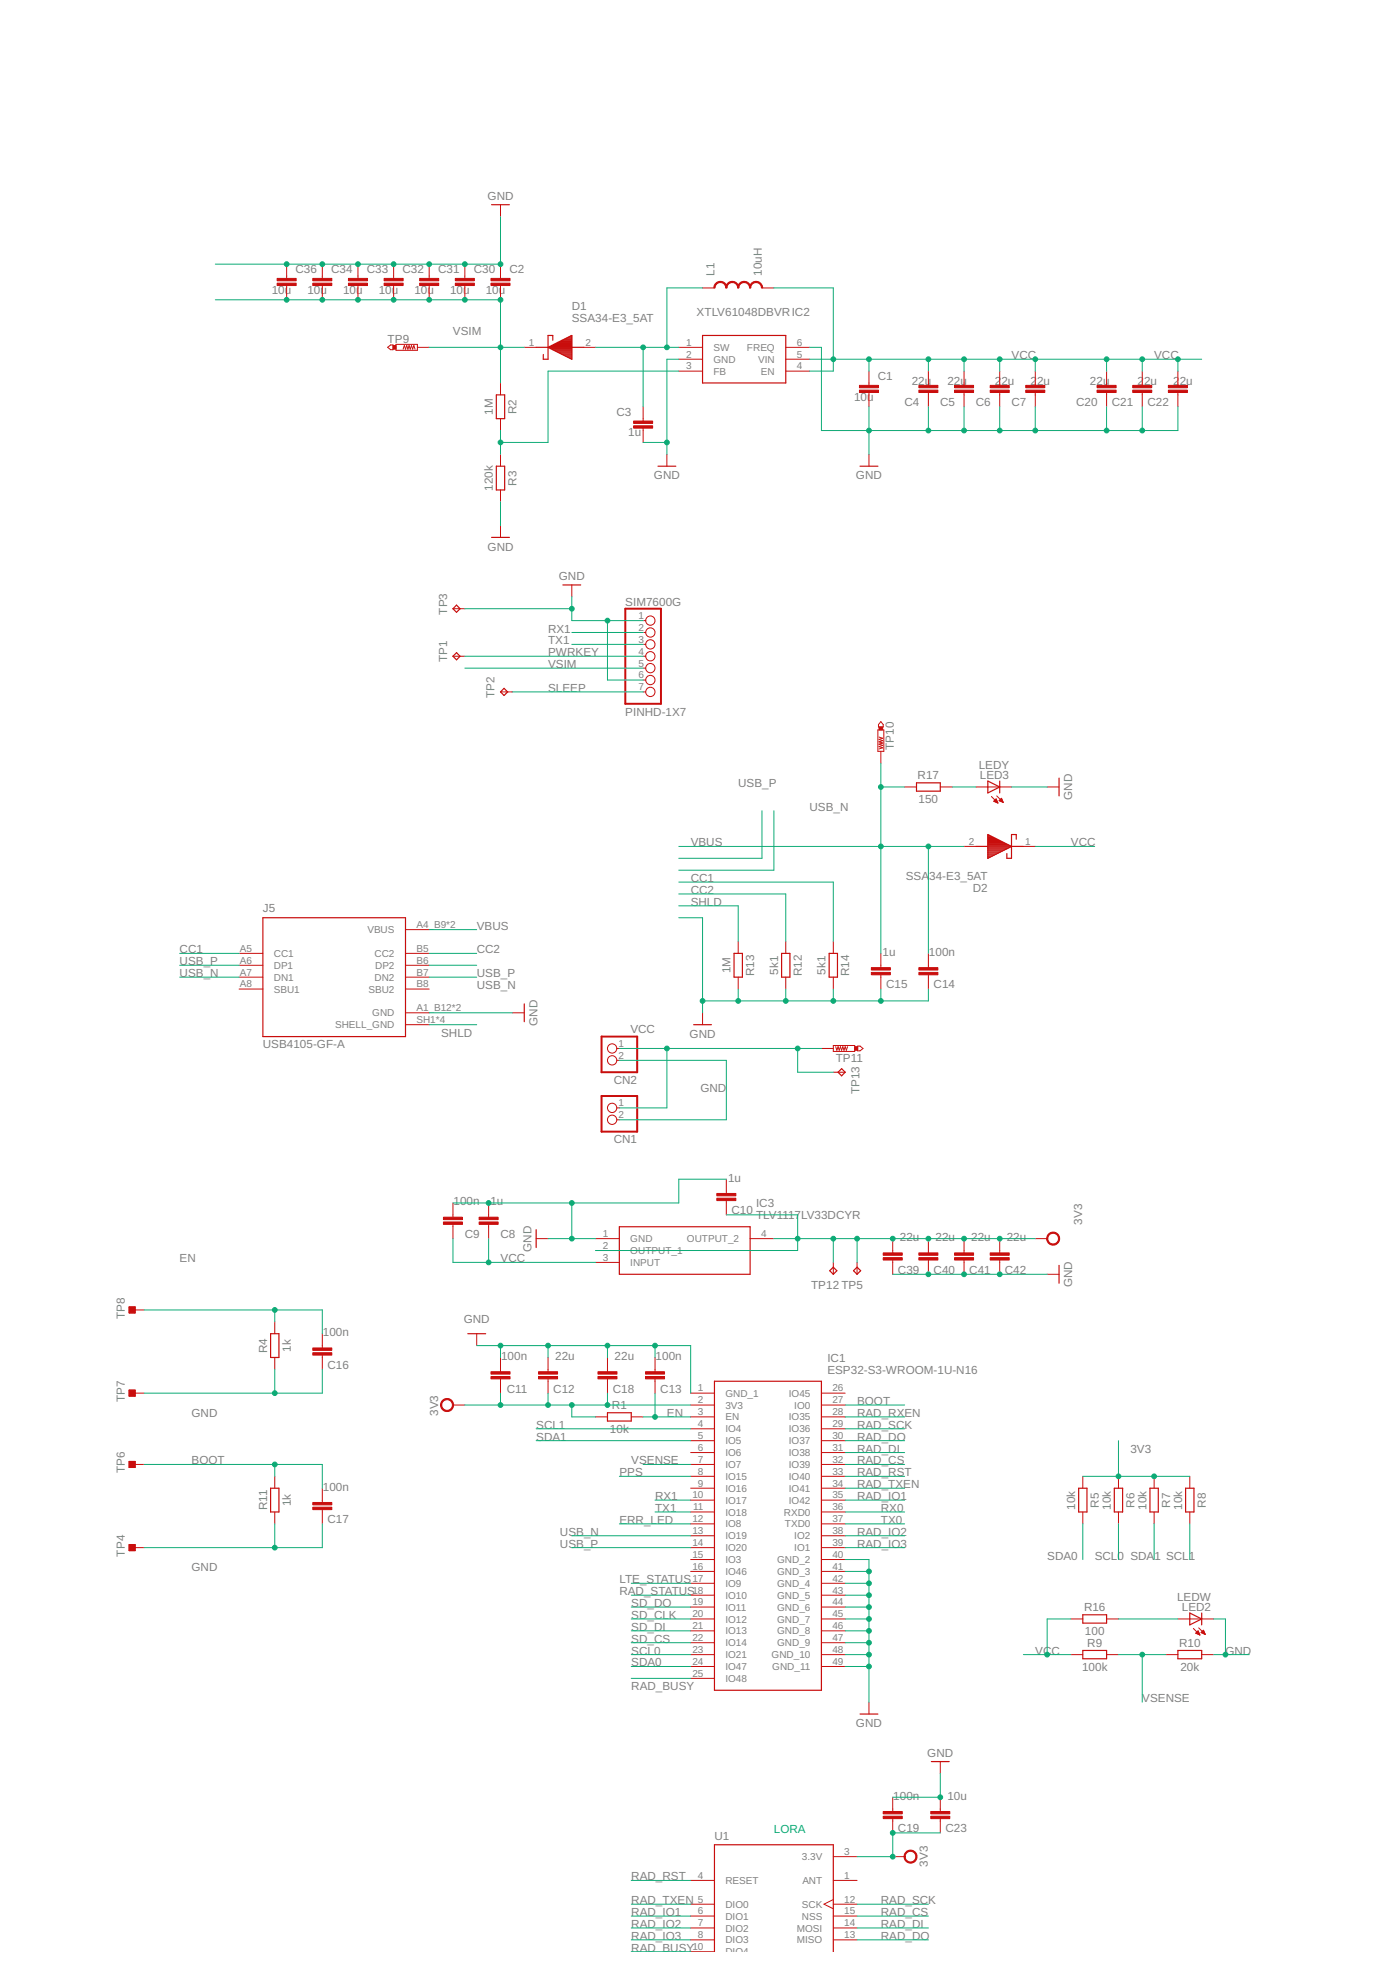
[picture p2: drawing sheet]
<svg xmlns="http://www.w3.org/2000/svg" width="297mm" height="420mm" viewBox="0 0 297 420" stroke-linecap="round" stroke-linejoin="round" font-family="sans-serif">
<defs><g id="words">
<g font-size="2.5" fill="#808080">
<text x="104.2" y="42.7">GND</text>
<text x="63.2" y="58.3">C36</text>
<text x="70.8" y="58.3">C34</text>
<text x="78.4" y="58.3">C33</text>
<text x="86" y="58.3">C32</text>
<text x="93.6" y="58.3">C31</text>
<text x="101.2" y="58.3">C30</text>
<text x="108.9" y="58.3">C2</text>
<text x="152.7" y="59" transform="rotate(-90 152.7 59)">L1</text>
<text x="162.8" y="59" transform="rotate(-90 162.8 59)">10uH</text>
<text x="58.1" y="62.8">10u</text>
<text x="65.7" y="62.8">10u</text>
<text x="73.3" y="62.8">10u</text>
<text x="80.9" y="62.8">10u</text>
<text x="88.6" y="62.8">10u</text>
<text x="96.2" y="62.8">10u</text>
<text x="103.8" y="62.8">10u</text>
<text x="96.8" y="71.7">VSIM</text>
<text x="122.2" y="68.8">SSA34-E3_5AT</text>
<text x="122.2" y="66.2">D1</text>
<text x="148.9" y="67.5">XTLV61048DBVRIC2</text>
<text x="82.8" y="73.2">TP9</text>
<text x="216.2" y="76.8">VCC</text>
<text x="246.6" y="76.8">VCC</text>
<text x="187.6" y="81.2">C1</text>
<text x="194.8" y="82.4">22u</text>
<text x="202.5" y="82.4">22u</text>
<text x="212.6" y="82.4">22u</text>
<text x="220.2" y="82.4">22u</text>
<text x="232.9" y="82.4">22u</text>
<text x="243.1" y="82.4">22u</text>
<text x="250.7" y="82.4">22u</text>
<text x="105.3" y="88.7" transform="rotate(-90 105.3 88.7)">1M</text>
<text x="110.4" y="88.5" transform="rotate(-90 110.4 88.5)">R2</text>
<text x="131.7" y="88.8">C3</text>
<text x="182.5" y="85.7">10u</text>
<text x="193.3" y="86.8">C4</text>
<text x="200.9" y="86.8">C5</text>
<text x="208.5" y="86.8">C6</text>
<text x="216.1" y="86.8">C7</text>
<text x="230" y="86.8">C20</text>
<text x="237.6" y="86.8">C21</text>
<text x="245.2" y="86.8">C22</text>
<text x="134.3" y="93.3">1u</text>
<text x="105.3" y="104.9" transform="rotate(-90 105.3 104.9)">120k</text>
<text x="110.4" y="103.8" transform="rotate(-90 110.4 103.8)">R3</text>
<text x="139.7" y="102.4">GND</text>
<text x="182.9" y="102.4">GND</text>
<text x="104.2" y="117.7">GND</text>
<text x="119.4" y="124">GND</text>
<text x="95.5" y="131.4" transform="rotate(-90 95.5 131.4)">TP3</text>
<text x="133.6" y="129.5">SIM7600G</text>
<text x="117.1" y="137.7">TX1</text>
<text x="117.1" y="135.2">RX1</text>
<text x="95.5" y="141.5" transform="rotate(-90 95.5 141.5)">TP1</text>
<text x="117.1" y="140.3">PWRKEY</text>
<text x="117.1" y="142.8">VSIM</text>
<text x="105.7" y="149.1" transform="rotate(-90 105.7 149.1)">TP2</text>
<text x="117.1" y="147.9">SLEEP</text>
<text x="133.6" y="153">PINHD-1X7</text>
<text x="191" y="160.2" transform="rotate(-90 191 160.2)">TP10</text>
<text x="196.1" y="166.5">R17</text>
<text x="209.2" y="164.3">LEDY</text>
<text x="209.4" y="166.4">LED3</text>
<text x="157.8" y="168.2">USB_P</text>
<text x="173" y="173.3">USB_N</text>
<text x="196.3" y="171.6">150</text>
<text x="229.1" y="171" transform="rotate(-90 229.1 171)">GND</text>
<text x="147.6" y="180.9">VBUS</text>
<text x="228.9" y="180.9">VCC</text>
<text x="147.6" y="191.1">CC2</text>
<text x="147.6" y="188.5">CC1</text>
<text x="193.6" y="188.1">SSA</text>
<text x="198.6" y="188.1">34-E3_5AT</text>
<text x="207.9" y="190.7">D2</text>
<text x="56.2" y="194.9">J5</text>
<text x="147.6" y="193.6">SHLD</text>
<text x="38.4" y="203.8">CC1</text>
<text x="101.9" y="203.8">CC2</text>
<text x="101.9" y="198.7">VBUS</text>
<text x="38.4" y="208.8">USB_N</text>
<text x="38.4" y="206.3">USB_P</text>
<text x="101.9" y="208.8">USB_P</text>
<text x="156.1" y="208" transform="rotate(-90 156.1 208)">1M</text>
<text x="161.2" y="208.6" transform="rotate(-90 161.2 208.6)">R13</text>
<text x="166.3" y="208.3" transform="rotate(-90 166.3 208.3)">5k1</text>
<text x="171.3" y="208.6" transform="rotate(-90 171.3 208.6)">R12</text>
<text x="176.4" y="208.3" transform="rotate(-90 176.4 208.3)">5k1</text>
<text x="181.5" y="208.6" transform="rotate(-90 181.5 208.6)">R14</text>
<text x="188.6" y="204.3">1u</text>
<text x="198.5" y="204.3">100n</text>
<text x="101.9" y="211.4">USB_N</text>
<text x="189.4" y="211.2">C15</text>
<text x="199.5" y="211.2">C14</text>
<text x="94.3" y="221.5">SHLD</text>
<text x="114.8" y="219.2" transform="rotate(-90 114.8 219.2)">GND</text>
<text x="134.7" y="220.8">VCC</text>
<text x="147.4" y="221.8">GND</text>
<text x="56.2" y="224.1">USB4105-GF-A</text>
<text x="178.6" y="226.9">TP11</text>
<text x="131.2" y="231.6">CN2</text>
<text x="149.7" y="233.5">GND</text>
<text x="183.7" y="233.9" transform="rotate(-90 183.7 233.9)">TP13</text>
<text x="131.2" y="244.3">CN1</text>
<text x="96.9" y="257.6">100n</text>
<text x="104.8" y="257.6">1u</text>
<text x="155.6" y="252.5">1u</text>
<text x="161.6" y="258">IC3</text>
<text x="156.3" y="259.5">C10</text>
<text x="161.6" y="260.5">TLV1117</text>
<text x="171.2" y="260.5">LV33DCYR</text>
<text x="231.3" y="261.7" transform="rotate(-90 231.3 261.7)">3V3</text>
<text x="38.4" y="269.8">EN</text>
<text x="99.3" y="264.6">C9</text>
<text x="106.9" y="264.6">C8</text>
<text x="107" y="269.8">VCC</text>
<text x="113.6" y="267.5" transform="rotate(-90 113.6 267.5)">GND</text>
<text x="192.3" y="265.2">22u</text>
<text x="199.9" y="265.2">22u</text>
<text x="207.5" y="265.2">22u</text>
<text x="215.1" y="265.2">22u</text>
<text x="173.3" y="275.4">TP12 TP5</text>
<text x="191.9" y="272.2">C39</text>
<text x="199.5" y="272.2">C40</text>
<text x="207.1" y="272.2">C41</text>
<text x="214.7" y="272.2">C42</text>
<text x="229.1" y="275.1" transform="rotate(-90 229.1 275.1)">GND</text>
<text x="26.6" y="281.9" transform="rotate(-90 26.6 281.9)">TP8</text>
<text x="69" y="285.5">100n</text>
<text x="99.1" y="282.7">GND</text>
<text x="57.1" y="289.2" transform="rotate(-90 57.1 289.2)">R4</text>
<text x="62.1" y="288.9" transform="rotate(-90 62.1 288.9)">1k</text>
<text x="70" y="292.5">C16</text>
<text x="107.1" y="290.6">100n</text>
<text x="118.6" y="290.6">22u</text>
<text x="131.3" y="290.6">22u</text>
<text x="140.1" y="290.6">100n</text>
<text x="176.8" y="293.5">ESP32-S3-WROOM-1U-N16</text>
<text x="176.8" y="291">IC1</text>
<text x="26.6" y="299.6" transform="rotate(-90 26.6 299.6)">TP7</text>
<text x="108.3" y="297.6">C11</text>
<text x="118.2" y="297.6">C12</text>
<text x="130.9" y="297.6">C18</text>
<text x="141.1" y="297.6">C13</text>
<text x="40.9" y="302.8">GND</text>
<text x="93.6" y="302.6" transform="rotate(-90 93.6 302.6)">3V3</text>
<text x="114.6" y="305.3">SCL1</text>
<text x="130.8" y="301.2">R1</text>
<text x="142.5" y="302.8">EN</text>
<text x="183.2" y="302.8">RAD_RXEN</text>
<text x="183.2" y="305.3">RAD_SCK</text>
<text x="183.2" y="300.3">BOOT</text>
<text x="114.6" y="307.9">SDA1</text>
<text x="130.3" y="306.2">10k</text>
<text x="183.2" y="307.9">RAD_DO</text>
<text x="183.2" y="310.4">RAD_DI</text>
<text x="241.6" y="310.4">3V3</text>
<text x="26.6" y="314.9" transform="rotate(-90 26.6 314.9)">TP6</text>
<text x="40.9" y="313">BOOT</text>
<text x="132.4" y="315.5">PPS</text>
<text x="134.9" y="313">VSENSE</text>
<text x="183.2" y="313">RAD_CS</text>
<text x="183.2" y="315.5">RAD_RST</text>
<text x="57.1" y="322.8" transform="rotate(-90 57.1 322.8)">R11</text>
<text x="62.1" y="321.9" transform="rotate(-90 62.1 321.9)">1k</text>
<text x="69" y="318.6">100n</text>
<text x="140" y="323.1">TX1</text>
<text x="140" y="320.6">RX1</text>
<text x="183.2" y="318">RAD_TXEN</text>
<text x="183.2" y="320.6">RAD_IO1</text>
<text x="188.2" y="323.1">RX0</text>
<text x="229.8" y="322.6" transform="rotate(-90 229.8 322.6)">10k</text>
<text x="234.8" y="322.2" transform="rotate(-90 234.8 322.2)">R5</text>
<text x="237.4" y="322.6" transform="rotate(-90 237.4 322.6)">10k</text>
<text x="242.4" y="322.2" transform="rotate(-90 242.4 322.2)">R6</text>
<text x="245" y="322.6" transform="rotate(-90 245 322.6)">10k</text>
<text x="250.1" y="322.2" transform="rotate(-90 250.1 322.2)">R7</text>
<text x="252.6" y="322.6" transform="rotate(-90 252.6 322.6)">10k</text>
<text x="257.7" y="322.2" transform="rotate(-90 257.7 322.2)">R8</text>
<text x="70" y="325.5">C17</text>
<text x="119.7" y="328.2">USB_N</text>
<text x="132.4" y="325.7">ERR_LED</text>
<text x="183.2" y="328.2">RAD_IO2</text>
<text x="188.2" y="325.7">TX0</text>
<text x="26.6" y="332.7" transform="rotate(-90 26.6 332.7)">TP4</text>
<text x="40.9" y="335.8">GND</text>
<text x="119.7" y="330.7">USB_P</text>
<text x="183.2" y="330.7">RAD_IO3</text>
<text x="223.8" y="333.3">SDA0</text>
<text x="233.9" y="333.3">SCL0 SDA</text>
<text x="246.7" y="333.3">1 SCL1</text>
<text x="132.4" y="340.9">RAD_STATUS</text>
<text x="132.4" y="338.4">LTE_STATUS</text>
<text x="134.9" y="346">SD_CLK</text>
<text x="134.9" y="343.4">SD_DO</text>
<text x="231.7" y="344.3">R16</text>
<text x="251.5" y="342.1">LEDW</text>
<text x="252.6" y="344.2">LED2</text>
<text x="134.9" y="353.6">SCL0</text>
<text x="134.9" y="351.1">SD_CS</text>
<text x="134.9" y="348.5">SD_DI</text>
<text x="221.2" y="353.6">VCC</text>
<text x="231.8" y="349.4">100</text>
<text x="232.4" y="352">R9</text>
<text x="252" y="352">R10</text>
<text x="261.9" y="353.6">GND</text>
<text x="134.9" y="356.1">SDA0</text>
<text x="231.2" y="357">100k</text>
<text x="252.2" y="357">20k</text>
<text x="134.9" y="361.2">RAD_BUSY</text>
<text x="244.1" y="363.8">VSENSE</text>
<text x="182.9" y="369.1">GND</text>
<text x="198.2" y="375.4">GND</text>
<text x="190.9" y="384.6">100n</text>
<text x="202.5" y="384.6">10u</text>
<text x="152.7" y="393.2">U1</text>
<text x="191.9" y="391.6">C19</text>
<text x="202" y="391.6">C23</text>
<text x="134.9" y="401.9">RAD_RST</text>
<text x="198.3" y="398.9" transform="rotate(-90 198.3 398.9)">3V3</text>
<text x="134.9" y="406.9">RAD_TXEN</text>
<text x="188.2" y="406.9">RAD_SCK</text>
<text x="134.9" y="409.5">RAD_IO1</text>
<text x="134.9" y="412">RAD_IO2</text>
<text x="188.2" y="409.5">RAD_CS</text>
<text x="188.2" y="412">RAD_DI</text>
<text x="134.9" y="414.6">RAD_IO3</text>
<text x="134.9" y="417.1">RAD_BUSY</text>
<text x="188.2" y="414.6">RAD_DO</text>
</g>
<text font-size="2.5" fill="#0dab76" x="165.4" y="391.7">LORA</text>
<g font-size="2.1" fill="#808080">
<text x="113" y="73.9">1</text>
<text x="125.1" y="73.9">2</text>
<text x="146.6" y="73.9">1</text>
<text x="146.6" y="76.4">2</text>
<text x="152.5" y="75">SW</text>
<text x="152.5" y="77.5">GND</text>
<text x="159.6" y="75">FREQ</text>
<text x="162" y="77.5">VIN</text>
<text x="170.2" y="73.9">6</text>
<text x="170.2" y="76.4">5</text>
<text x="146.6" y="78.9">3</text>
<text x="152.5" y="80.1">FB</text>
<text x="162.6" y="80.1">EN</text>
<text x="170.2" y="78.9">4</text>
<text x="136.5" y="132.3">1</text>
<text x="136.5" y="134.8">2</text>
<text x="136.5" y="137.4">3</text>
<text x="136.5" y="139.9">4</text>
<text x="136.5" y="142.4">5</text>
<text x="136.5" y="145">6</text>
<text x="136.5" y="147.5">7</text>
<text x="207" y="180.5">2</text>
<text x="219.1" y="180.5">1</text>
<text x="51.2" y="203.4">A5</text>
<text x="78.5" y="199.4">VBUS</text>
<text x="89" y="198.3">A4_B9*2</text>
<text x="89" y="203.4">B5</text>
<text x="51.2" y="205.9">A6</text>
<text x="51.2" y="208.5">A7</text>
<text x="58.5" y="204.5">CC1</text>
<text x="58.5" y="207.1">DP1</text>
<text x="58.5" y="209.6">DN1</text>
<text x="80" y="204.5">CC2</text>
<text x="80" y="209.6">DN2</text>
<text x="80.2" y="207.1">DP2</text>
<text x="89" y="205.9">B6</text>
<text x="89" y="208.5">B7</text>
<text x="51.2" y="211">A8</text>
<text x="58.5" y="212.1">SBU1</text>
<text x="78.7" y="212.1">SBU2</text>
<text x="89" y="211">B8</text>
<text x="71.6" y="219.8">SHELL_GND</text>
<text x="79.5" y="217.2">GND</text>
<text x="89" y="216.1">A1_B12*2</text>
<text x="89" y="218.6">SH1*4</text>
<text x="132.2" y="226.3">2</text>
<text x="132.2" y="223.7">1</text>
<text x="132.2" y="239">2</text>
<text x="132.2" y="236.4">1</text>
<text x="128.8" y="264.4">1</text>
<text x="128.8" y="266.9">2</text>
<text x="128.8" y="269.4">3</text>
<text x="134.7" y="265.5">GND</text>
<text x="134.7" y="268">OUTPUT_1</text>
<text x="146.8" y="265.5">OUTPUT_2</text>
<text x="162.6" y="264.4">4</text>
<text x="134.7" y="270.6">INPUT</text>
<text x="149.2" y="297.4">1</text>
<text x="149.2" y="299.9">2</text>
<text x="155" y="298.5">GND_1</text>
<text x="168.6" y="298.5">IO45</text>
<text x="177.9" y="297.4">26</text>
<text x="177.9" y="299.9">27</text>
<text x="149.2" y="302.5">3</text>
<text x="149.2" y="305">4</text>
<text x="155" y="301">3V3</text>
<text x="155" y="303.6">EN</text>
<text x="168.6" y="303.6">IO35</text>
<text x="169.7" y="301">IO0</text>
<text x="177.9" y="302.5">28</text>
<text x="177.9" y="305">29</text>
<text x="149.2" y="307.5">5</text>
<text x="149.2" y="310.1">6</text>
<text x="155" y="306.1">IO4</text>
<text x="155" y="308.7">IO5</text>
<text x="155" y="311.2">IO6</text>
<text x="168.6" y="306.1">IO36</text>
<text x="168.6" y="308.7">IO37</text>
<text x="168.6" y="311.2">IO38</text>
<text x="177.9" y="307.5">30</text>
<text x="177.9" y="310.1">31</text>
<text x="149.2" y="312.6">7</text>
<text x="149.2" y="315.2">8</text>
<text x="149.2" y="317.7">9</text>
<text x="155" y="313.7">IO7</text>
<text x="155" y="316.3">IO15</text>
<text x="168.6" y="313.7">IO39</text>
<text x="168.6" y="316.3">IO40</text>
<text x="177.9" y="312.6">32</text>
<text x="177.9" y="315.2">33</text>
<text x="177.9" y="317.7">34</text>
<text x="148" y="320.2">10</text>
<text x="148.1" y="322.8">11</text>
<text x="155" y="318.8">IO16</text>
<text x="155" y="321.4">IO17</text>
<text x="155" y="323.9">IO18</text>
<text x="167.5" y="323.9">RXD0</text>
<text x="168.6" y="318.8">IO41</text>
<text x="168.6" y="321.4">IO42</text>
<text x="177.9" y="320.2">35</text>
<text x="177.9" y="322.8">36</text>
<text x="148" y="325.3">12</text>
<text x="148" y="327.9">13</text>
<text x="155" y="326.4">IO8</text>
<text x="155" y="329">IO19</text>
<text x="167.7" y="326.4">TXD0</text>
<text x="169.7" y="329">IO2</text>
<text x="177.9" y="325.3">37</text>
<text x="177.9" y="327.9">38</text>
<text x="148" y="330.4">14</text>
<text x="148" y="332.9">15</text>
<text x="148" y="335.5">16</text>
<text x="155" y="331.5">IO20</text>
<text x="155" y="334.1">IO3</text>
<text x="166.1" y="334.1">GND_2</text>
<text x="169.7" y="331.5">IO1</text>
<text x="177.9" y="330.4">39</text>
<text x="177.9" y="332.9">40</text>
<text x="177.9" y="335.5">41</text>
<text x="148" y="338">17</text>
<text x="148" y="340.6">18</text>
<text x="155" y="336.6">IO46</text>
<text x="155" y="339.1">IO9</text>
<text x="155" y="341.7">IO10</text>
<text x="166.1" y="336.6">GND_3</text>
<text x="166.1" y="339.1">GND_4</text>
<text x="166.1" y="341.7">GND_5</text>
<text x="177.9" y="338">42</text>
<text x="177.9" y="340.6">43</text>
<text x="148" y="343.1">19</text>
<text x="148" y="345.6">20</text>
<text x="155" y="344.2">IO11</text>
<text x="155" y="346.7">IO12</text>
<text x="166.1" y="344.2">GND_6</text>
<text x="166.1" y="346.7">GND_7</text>
<text x="177.9" y="343.1">44</text>
<text x="177.9" y="345.6">45</text>
<text x="148" y="348.2">21</text>
<text x="148" y="350.7">22</text>
<text x="148" y="353.3">23</text>
<text x="155" y="349.3">IO13</text>
<text x="155" y="351.8">IO14</text>
<text x="166.1" y="349.3">GND_8</text>
<text x="166.1" y="351.8">GND_9</text>
<text x="177.9" y="348.2">46</text>
<text x="177.9" y="350.7">47</text>
<text x="177.9" y="353.3">48</text>
<text x="148" y="355.8">24</text>
<text x="148" y="358.3">25</text>
<text x="155" y="354.4">IO21</text>
<text x="155" y="356.9">IO47</text>
<text x="155" y="359.4">IO48</text>
<text x="164.9" y="354.4">GND_10</text>
<text x="165" y="356.9">GND_11</text>
<text x="177.9" y="355.8">49</text>
<text x="149.2" y="401.5">4</text>
<text x="171.4" y="397.5">3.3V</text>
<text x="180.4" y="401.5">1</text>
<text x="180.4" y="396.4">3</text>
<text x="149.2" y="406.6">5</text>
<text x="155" y="402.6">RESET</text>
<text x="155" y="407.7">DIO0</text>
<text x="171.4" y="407.7">SCK</text>
<text x="171.5" y="402.6">ANT</text>
<text x="180.4" y="406.6">12</text>
<text x="149.2" y="409.1">6</text>
<text x="149.2" y="411.7">7</text>
<text x="155" y="410.2">DIO1</text>
<text x="155" y="412.8">DIO2</text>
<text x="170.3" y="412.8">MOSI</text>
<text x="171.4" y="410.2">NSS</text>
<text x="180.4" y="411.7">14</text>
<text x="180.4" y="409.1">15</text>
<text x="148" y="416.7">10</text>
<text x="149.2" y="414.2">8</text>
<text x="155" y="415.3">DIO3</text>
<text x="155" y="417.9">DIO4</text>
<text x="170.3" y="415.3">MISO</text>
<text x="180.4" y="414.2">13</text>
</g>
</g></defs>
<g fill="none" stroke="#c90d0c" stroke-width=".25">
<path d="M105.1 43.8h3.8M114.6 74.2h2.5M117.1 74.2l5.1-2.5v5.1zM117.3 74.3h4.9M117.4 74.1h4.8M117.7 74.5h4.5M117.9 73.9h4.3M118.1 72.7v-1h-1v5.1h-1v-1M118.2 74.7h4M118.3 73.6h3.9M118.6 75h3.6M118.8 73.4h3.4"/>
<path d="M119 75.2h3.2M119.2 73.2h3M119.5 75.4h2.7M119.7 73h2.5M119.9 75.6h2.3M120.1 72.7h2.1M120.4 75.8h1.8M120.5 72.5h1.7M120.8 76.1h1.4M121 72.3h1.2M121.3 76.3h.9M121.4 72.1h.8"/>
<path d="M121.7 76.5h.5M121.9 71.8h.3M122.2 76.7h.1M122.2 74.2h2.5M150.1 71.7h17.8v10.2h-17.8zM106.1 84.4h1.7v5.1h-1.7zM106.1 99.6h1.7v5.1h-1.7zM140.6 99.6h3.8M183.8 99.6h3.8M105.1 114.9h3.8M97.6 139.5l.7 .8-.7 .7-.8-.7zM97.6 129.3l.7 .8-.7 .8-.8-.8z"/>
<path d="M120.3 125h3.8M107.7 147.1l.8 .8-.8 .7-.7-.7zM195.9 167.3h5v1.8h-5zM211.1 166.9l2.5 1.3-2.5 1.3zM211.1 179.9h3M211.1 179.6h2.5M211.1 179.4h2.1M211.1 179.2h1.6M211.1 179h1.2M211.1 178.7h.8M211.1 178.5h.3M213.6 166.9v2.6"/>
<path d="M217.2 179.4v-1h-1v5h-1v-1M226.3 166.3v3.8M56.2 196.1h30.5v25.4h-30.5zM208.6 180.9h2.5M211.1 183.4h.1M211.1 183.2h.5M211.1 183h.9M211.1 182.7h1.4M211.1 182.5h1.8M211.1 182.3h2.3M211.1 182.1h2.7M211.1 181.8h3.1"/>
<path d="M211.1 181.6h3.6M211.1 181.4h4M211.1 181.2h4.5M211.1 181h4.9M211.1 180.7h4.8M211.1 180.5h4.3M211.1 180.3h3.9M211.1 180.1h3.4M216.2 180.9h2.5M216.2 180.9l-5.1 2.5M216.2 180.9l-5.1-2.5v5M112 214.5v3.9"/>
<path d="M148.2 219h3.8M156.9 203.8h1.7v5h-1.7zM167 203.8h1.8v5h-1.8zM177.2 203.8h1.8v5h-1.8zM179.9 228.4l.7 .8-.7 .7-.8-.7zM27.6 279.3h1.3v1.3h-1.3zM114.6 262.8v3.8M132.4 262.2h27.9v10.1h-27.9zM177.3 271.6l.8-.8 .7 .8-.7 .7zM182.4 271.6l.8-.8 .7 .8-.7 .7zM226.3 270.4v3.8M27.6 297.1h1.3v1.3h-1.3z"/>
<path d="M57.8 285h1.8v5.1h-1.8zM100 285h3.8M152.7 295.2h22.8v66h-22.8zM27.6 312.3h1.3v1.3h-1.3zM57.8 318.1h1.8v5h-1.8zM129.8 301.9h5.1v1.8h-5.1zM230.5 318.1h1.8v5h-1.8zM238.1 318.1h1.8v5h-1.8zM245.7 318.1h1.8v5h-1.8zM253.4 318.1h1.7v5h-1.7zM27.6 330.1h1.3v1.3h-1.3zM231.4 352.7h5.1v1.8h-5.1z"/>
<path d="M231.4 345.1h5.1v1.8h-5.1zM251.7 352.7h5.1v1.8h-5.1zM254.3 344.7l2.5 1.3-2.5 1.3zM256.8 344.7v2.6M183.8 366.3h3.8M199 376.5h3.8M152.7 417v-22.7h25.4v22.7"/>
</g>
<g fill="none" stroke="#c90d0c" stroke-width=".21">
<path d="M61.3 56.5v3M68.9 56.5v3M76.5 56.5v3M84.1 56.5v3M91.7 56.5v3M99.3 56.5v3M107 43.8v2.5M107 56.5v3M61.3 61v3.1M68.9 61v3.1M76.5 61v3.1M82.8 74.2l.7-.5h.5v1h-.5z"/>
<path d="M84.1 61v3.1M84.6 73.6h4.6v1.3h-4.6zM86.1 74.6l.3-.7 .3 .7 .2-.7 .3 .7 .2-.7 .3 .7 .2-.7 .3 .7 .2-.7 .3 .7M89.2 74.2h2.5M91.7 61v3.1M99.3 61v3.1M107 61v3.1M112 74.2h2.6M124.7 74.2h2.6M145.1 74.2h5M145.1 76.8h5M145.1 79.3h5"/>
<path d="M150.1 61.5h2.6M162.8 61.5h2.6M167.9 74.2h5.1M167.9 76.8h5.1M167.9 79.3h5.1M185.7 79.3v3.1M198.4 79.3v3.1M206 79.3v3.1M213.6 79.3v3.1M221.2 79.3v3.1M236.5 79.3v3.1M244.1 79.3v3.1"/>
<path d="M251.7 79.3v3.1M107 81.9v2.5M107 89.5v2.5M107 97.1v2.5M137.4 86.9v3.1M137.4 91.5v3.1M142.5 97.1v2.5M185.7 83.9v3M185.7 97.1v2.5M198.4 83.9v3M206 83.9v3M213.6 83.9v3"/>
<path d="M221.2 83.9v3M236.5 83.9v3M244.1 83.9v3M251.7 83.9v3M107 104.7v2.6M107 112.3v2.6M96.8 130.1h2.5M122.2 125v2.6M137.4 132.6h.6M137.4 135.2h.6M137.4 137.7h.6M96.8 140.3h2.5"/>
<path d="M107 147.9h2.5M137.4 140.3h.6M137.4 142.8h.6M137.4 145.3h.6M137.4 147.9h.6M187.6 156h1.3v4.6h-1.3zM187.9 157.5l.7 .3-.7 .2 .7 .3-.7 .2 .7 .3-.7 .2 .7 .3-.7 .3 .7 .2-.7 .3M188.2 154.2l.5 .7v.5h-1v-.5zM188.2 160.6v2.5M193.3 168.2h2.6M200.9 168.2h2.6M208.6 168.2h7.6"/>
<path d="M211.9 170.2l1.4 1.4M212.4 171.2l.5-.5 .4 .9zM212.4 171.2h.6M212.5 171.3h.6M212.6 171h.4M212.7 170.9h.2M212.7 171.4h.4M212.8 170.8h.1M213 170.1l1.4 1.4M213 171.5h.2M213.5 171.1l.5-.5 .4 .9zM213.6 171h.6"/>
<path d="M213.6 171.2h.6M213.7 170.9h.4M213.8 170.8h.3M213.9 171.3h.4M213.9 170.7h.1M214.2 171.4h.2M223.8 168.2h2.5M86.7 198.7h5M206 180.9h2.6M218.7 180.9h2.5M51.1 203.8h5.1M51.1 206.3h5.1"/>
<path d="M51.1 208.8h5.1M51.1 211.4h5.1M86.7 203.8h5M86.7 206.3h5M86.7 208.8h5M86.7 211.4h5M86.7 216.5h5M86.7 219h5M109.5 216.5h2.5M150.1 216.5v2.5M157.8 201.2v2.6M157.8 208.8v2.6"/>
<path d="M167.9 201.2v2.6M167.9 208.8v2.6M178.1 201.2v2.6M178.1 208.8v2.6M188.2 203.8v3M188.2 208.3v3.1M198.4 203.8v3M198.4 208.3v3.1M131.8 239.3h.6M131.8 236.8h.6M131.8 226.6h.6M131.8 224.1h.6"/>
<path d="M175.5 224.1h2.6M178.1 223.4h4.5v1.3h-4.5zM178.1 229.2h2.5M178.6 223.7l.2 .8 .3-.8 .2 .8 .3-.8 .3 .8 .2-.8 .3 .8 .2-.8 .3 .8 .2-.8M183.3 223.6h.5l.6 .5-.6 .5h-.5zM96.8 257.1v3M104.4 257.1v3M155.2 252v3.1M155.2 256.6v3M28.9 280h1.9M96.8 261.7v3M104.4 261.7v3"/>
<path d="M114.6 264.7h2.5M127.3 264.7h5.1M127.3 267.3h5.1M127.3 269.8h5.1M160.3 264.7h5.1M178.1 269.8v2.5M183.2 269.8v2.5M190.8 264.7v3.1M190.8 269.3v3M198.4 264.7v3.1M198.4 269.3v3M206 264.7v3.1"/>
<path d="M206 269.3v3M213.6 264.7v3.1M213.6 269.3v3M221.2 264.7h2.6M223.8 272.3h2.5M28.9 297.7h1.9M58.7 282.5v2.5M58.7 290.1v2.6M68.9 285v3.1M68.9 289.6v3.1M101.9 285v2.6M107 290.1v3.1"/>
<path d="M107 294.7v3M117.1 290.1v3.1M117.1 294.7v3M129.8 290.1v3.1M129.8 294.7v3M140 290.1v3.1M140 294.7v3M147.6 297.7h5.1M175.5 297.7h5.1M28.9 313h1.9M58.7 315.5v2.6M68.9 318.1v3"/>
<path d="M96.8 300.3h2.5M127.3 302.8h2.5M134.9 302.8h2.5M147.6 300.3h5.1M147.6 302.8h5.1M147.6 305.4h5.1M147.6 307.9h5.1M147.6 310.4h5.1M147.6 313h5.1M147.6 315.5h5.1M147.6 318.1h5.1M175.5 300.3h5.1"/>
<path d="M175.5 302.8h5.1M175.5 305.4h5.1M175.5 307.9h5.1M175.5 310.4h5.1M175.5 313h5.1M175.5 315.5h5.1M175.5 318.1h5.1M231.4 315.5v2.6M239 315.5v2.6M246.6 315.5v2.6M254.3 315.5v2.6M28.9 330.8h1.9"/>
<path d="M58.7 323.1v2.6M68.9 322.6v3.1M147.6 320.6h5.1M147.6 323.1h5.1M147.6 325.7h5.1M147.6 328.2h5.1M147.6 330.8h5.1M147.6 333.3h5.1M147.6 335.8h5.1M147.6 338.4h5.1M175.5 320.6h5.1M175.5 323.1h5.1"/>
<path d="M175.5 325.7h5.1M175.5 328.2h5.1M175.5 330.8h5.1M175.5 333.3h5.1M175.5 335.8h5.1M175.5 338.4h5.1M231.4 323.1v2.6M239 323.1v2.6M246.6 323.1v2.6M254.3 323.1v2.6M147.6 340.9h5.1M147.6 343.5h5.1"/>
<path d="M147.6 346h5.1M147.6 348.5h5.1M147.6 351.1h5.1M147.6 353.6h5.1M147.6 356.2h5.1M147.6 358.7h5.1M175.5 340.9h5.1M175.5 343.5h5.1M175.5 346h5.1M175.5 348.5h5.1M175.5 351.1h5.1M175.5 353.6h5.1"/>
<path d="M175.5 356.2h5.1M228.9 346h2.5M228.9 353.6h2.5M236.5 346h2.5M236.5 353.6h2.5M249.2 353.6h2.5M251.7 346h7.6M255 348l1.4 1.4M255.6 349h.6M255.7 348.9h.5M255.7 349.1h.6M255.8 348.8h.3"/>
<path d="M255.9 348.6h.2M256 349.2h.3M256 348.5l.4 .9-.9-.4zM256.2 347.9l1.4 1.4M256.3 349.4h.1M256.7 348.9l.5-.5 .4 .9zM256.7 348.9h.7M256.8 353.6h2.5M256.8 348.8h.5M256.9 349h.5M256.9 348.6h.4M257.1 348.5h.1"/>
<path d="M257.2 349.1h.3M257.4 349.2h.1M185.7 363.8v2.5M200.9 376.5v2.5M178.1 396.8h5.1M190.8 396.8h2.5M190.8 384.1v3M190.8 388.7v3M200.9 384.1v3M200.9 388.7v3M147.6 401.9h5.1M147.6 407h5.1"/>
<path d="M147.6 414.6h5.1M147.6 412h5.1M147.6 409.5h5.1M178.1 401.9h5.1M178.1 407h5.1M178.1 406l-2 1 2 .9M178.1 414.6h5.1M178.1 412h5.1M178.1 409.5h5.1"/>
<circle cx="139" cy="137.7" r=".99"/>
<circle cx="139" cy="132.6" r=".99"/>
<circle cx="139" cy="135.2" r=".99"/>
<circle cx="139" cy="142.8" r=".99"/>
<circle cx="139" cy="147.9" r=".99"/>
<circle cx="139" cy="140.3" r=".99"/>
<circle cx="139" cy="145.3" r=".99"/>
<circle cx="130.8" cy="239.3" r=".99"/>
<circle cx="130.8" cy="226.6" r=".99"/>
<circle cx="130.8" cy="224.1" r=".99"/>
<circle cx="130.8" cy="236.8" r=".99"/>
</g>
<g fill="#c90d0c" stroke="#c90d0c" stroke-width=".21">
<path d="M193.6 395.8a1.39 1.39 0 0 1 2.2 .3 1.39 1.39 0 0 1-.9 2 1.39 1.39 0 0 1-1.7-1.3h.2a1.14 1.14 0 0 1 1.7-1 1.14 1.14 0 0 1 .2 2 1.14 1.14 0 0 1-1.8-.7l-.1-.3h-.2z" fill-rule="evenodd"/>
<path d="M94.5 299.3a1.4 1.4 0 0 1 2.2 .3 1.4 1.4 0 0 1-.8 2 1.4 1.4 0 0 1-1.8-1.3h.3a1.15 1.15 0 0 1 1.6-1.1 1.15 1.15 0 0 1 .3 1.9 1.15 1.15 0 0 1-1.9-.6v-.2h-.3z" fill-rule="evenodd"/>
<path d="M153 60.5l.5-.3 .4-.1v.3l-.7 .2-.3 .4-.1 .5h-.3l.1-.4z" fill-rule="evenodd"/>
<path d="M153.9 60.1a1.37 1.37 0 0 1 1.4 1.4h-.2l-.1-.5-.3-.4-.8-.2z" fill-rule="evenodd"/>
<path d="M155.5 60.5l.5-.3 .5-.1v.3l-.7 .2-.4 .4-.1 .5h-.2l.1-.4z" fill-rule="evenodd"/>
<path d="M156.5 60.1a1.37 1.37 0 0 1 1.4 1.4h-.3l-.1-.5-.3-.4-.7-.2z" fill-rule="evenodd"/>
<path d="M158 60.5l.6-.3 .4-.1v.3l-.7 .2-.3 .4-.1 .5h-.3l.1-.4z" fill-rule="evenodd"/>
<path d="M159 60.1a1.37 1.37 0 0 1 1.4 1.4h-.2l-.1-.5-.4-.4-.7-.2z" fill-rule="evenodd"/>
<path d="M160.6 60.5l.5-.3 .5-.1v.3l-.8 .2-.3 .4-.1 .5h-.2v-.4z" fill-rule="evenodd"/>
<path d="M161.6 60.1a1.37 1.37 0 0 1 1.4 1.4h-.3l-.1-.5-.3-.4-.7-.2z" fill-rule="evenodd"/>
<path d="M224 263.8a1.4 1.4 0 0 1 2.2 .2 1.4 1.4 0 0 1-.8 2.1 1.4 1.4 0 0 1-1.8-1.4h.3a1.15 1.15 0 0 1 1.6-1 1.15 1.15 0 0 1 .3 1.9 1.15 1.15 0 0 1-1.9-.6v-.3h-.3z" fill-rule="evenodd"/>
</g>
<g fill="#c90d0c" stroke="#c90d0c" stroke-width=".21">
<path d="M196.4 206.8h4v.5h-4z"/>
<path d="M196.4 207.8h4v.5h-4z"/>
<path d="M186.2 206.8h4.1v.5h-4.1z"/>
<path d="M186.2 207.8h4.1v.5h-4.1z"/>
<path d="M183.7 83.4h4v.5h-4z"/>
<path d="M183.7 82.4h4v.5h-4z"/>
<path d="M104.9 60.5h4.1v.5h-4.1z"/>
<path d="M104.9 59.5h4.1v.5h-4.1z"/>
<path d="M196.4 82.4h4v.5h-4z"/>
<path d="M196.4 83.4h4v.5h-4z"/>
<path d="M204 82.4h4v.5h-4z"/>
<path d="M204 83.4h4v.5h-4z"/>
<path d="M211.6 82.4h4.1v.5h-4.1z"/>
<path d="M211.6 83.4h4.1v.5h-4.1z"/>
<path d="M219.2 82.4h4.1v.5h-4.1z"/>
<path d="M219.2 83.4h4.1v.5h-4.1z"/>
<path d="M135.4 91h4.1v.5h-4.1z"/>
<path d="M135.4 90h4.1v.5h-4.1z"/>
<path d="M84 73.9h.6v.7h-.6z"/>
<path d="M234.4 82.4h4.1v.5h-4.1z"/>
<path d="M234.4 83.4h4.1v.5h-4.1z"/>
<path d="M242.1 82.4h4v.5h-4z"/>
<path d="M242.1 83.4h4v.5h-4z"/>
<path d="M249.7 82.4h4v.5h-4z"/>
<path d="M249.7 83.4h4v.5h-4z"/>
<path d="M102.4 260.1h4v.5h-4z"/>
<path d="M102.4 261.2h4v.5h-4z"/>
<path d="M94.8 260.1h4v.5h-4z"/>
<path d="M94.8 261.2h4v.5h-4z"/>
<path d="M153.2 255.1h4v.5h-4z"/>
<path d="M153.2 256.1h4v.5h-4z"/>
<path d="M104.9 293.2h4.1v.5h-4.1z"/>
<path d="M104.9 294.2h4.1v.5h-4.1z"/>
<path d="M115.1 293.2h4v.5h-4z"/>
<path d="M115.1 294.2h4v.5h-4z"/>
<path d="M137.9 293.2h4.1v.5h-4.1z"/>
<path d="M137.9 294.2h4.1v.5h-4.1z"/>
<path d="M66.8 288.1h4.1v.5h-4.1z"/>
<path d="M66.8 289.1h4.1v.5h-4.1z"/>
<path d="M27.6 297.1h1.3v1.3h-1.3z"/>
<path d="M27.6 279.3h1.3v1.3h-1.3z"/>
<path d="M66.8 321.1h4.1v.5h-4.1z"/>
<path d="M66.8 322.1h4.1v.5h-4.1z"/>
<path d="M27.6 330.1h1.3v1.3h-1.3z"/>
<path d="M27.6 312.3h1.3v1.3h-1.3z"/>
<path d="M127.8 293.2h4v.5h-4z"/>
<path d="M127.8 294.2h4v.5h-4z"/>
<path d="M188.7 387.1h4.1v.5h-4.1z"/>
<path d="M188.7 388.2h4.1v.5h-4.1z"/>
<path d="M198.9 387.1h4.1v.5h-4.1z"/>
<path d="M198.9 388.2h4.1v.5h-4.1z"/>
<path d="M97.3 60.5h4.1v.5h-4.1z"/>
<path d="M97.3 59.5h4.1v.5h-4.1z"/>
<path d="M89.7 60.5h4v.5h-4z"/>
<path d="M89.7 59.5h4v.5h-4z"/>
<path d="M82.1 60.5h4v.5h-4z"/>
<path d="M82.1 59.5h4v.5h-4z"/>
<path d="M74.5 60.5h4v.5h-4z"/>
<path d="M74.5 59.5h4v.5h-4z"/>
<path d="M66.8 60.5h4.1v.5h-4.1z"/>
<path d="M66.8 59.5h4.1v.5h-4.1z"/>
<path d="M59.2 60.5h4.1v.5h-4.1z"/>
<path d="M59.2 59.5h4.1v.5h-4.1z"/>
<path d="M188.7 267.8h4.1v.5h-4.1z"/>
<path d="M188.7 268.8h4.1v.5h-4.1z"/>
<path d="M196.4 267.8h4v.5h-4z"/>
<path d="M196.4 268.8h4v.5h-4z"/>
<path d="M204 267.8h4v.5h-4z"/>
<path d="M204 268.8h4v.5h-4z"/>
<path d="M211.6 267.8h4.1v.5h-4.1z"/>
<path d="M211.6 268.8h4.1v.5h-4.1z"/>
<path d="M187.9 155.4h.7v.6h-.7z"/>
<path d="M182.6 223.7h.7v.8h-.7z"/>
</g>
<path d="M133.6 130.1h7.6v20.3h-7.6zM128.5 234.2h7.7v7.7h-7.7zM128.5 221.5h7.7v7.7h-7.7z" fill="none" stroke="#c90d0c" stroke-width=".42"/>
<g fill="none" stroke="#0dab76" stroke-width=".21">
<path d="M107 46.3v10.2h-61M46 64.1h61v17.8M91.7 74.2h20.3M127.3 74.2h17.8M137.4 74.2v12.7M145.1 76.8h-2.6v20.3M145.1 79.3h-28v15.3h-10.1M150.1 61.5h-7.6v12.7M165.4 61.5h12.7v17.8h-5.1M173 74.2h2.5v17.8h76.2v-5.1M173 76.8h83.8M185.7 76.8v2.5"/>
<path d="M198.4 76.8v2.5M206 76.8v2.5M213.6 76.8v2.5M221.2 76.8v2.5M236.5 76.8v2.5M244.1 76.8v2.5M251.7 76.8v2.5M107 92v5.1M137.4 94.6h5.1M185.7 86.9v10.2M198.4 86.9v5.1M206 86.9v5.1"/>
<path d="M213.6 86.9v5.1M221.2 86.9v5.1M236.5 86.9v5.1M244.1 86.9v5.1M107 107.3v5M99.3 130.1h22.9M122.2 127.6v5h15.2M122.2 137.7h15.2M122.2 135.2h15.2M129.8 132.6v12.7h7.6M99.3 140.3h38.1M99.3 142.8h38.1"/>
<path d="M109.5 147.9h27.9M162.8 173.3v10.1h-17.7M165.4 173.3v12.7h-20.3M188.2 163.1v40.7M188.2 168.2h5.1M203.5 168.2h5.1M216.2 168.2h7.6M91.7 198.7h10.2M145.1 196.1h5v20.4M145.1 193.6h12.7v7.6M145.1 188.5h33v12.7M145.1 191.1h22.8v10.1"/>
<path d="M145.1 180.9h60.9M198.4 180.9v22.9M221.2 180.9h12.7M38.4 203.8h12.7M38.4 208.8h12.7M38.4 206.3h12.7M91.7 216.5h17.8M91.7 219h10.2M91.7 203.8h10.2M91.7 208.8h10.2M91.7 206.3h10.2M157.8 211.4v2.5"/>
<path d="M167.9 211.4v2.5M178.1 211.4v2.5M188.2 211.4v2.5M198.4 211.4v2.5h-48.3M132.4 226.6h22.8v12.7h-22.8M132.4 224.1h43.1M142.5 224.1v12.7h-10.1M170.5 224.1v5.1h7.6M122.2 257.1v7.6M155.2 252h-10.1v5.1h-48.3M155.2 259.6h15.3v7.7h-43.2M30.8 280h38.1v5"/>
<path d="M58.7 280v2.5M96.8 264.7v5.1h30.5M104.4 264.7v5.1M117.1 264.7h10.2M165.4 264.7h55.8M178.1 264.7v5.1M183.2 264.7v5.1M190.8 272.3h33M58.7 292.7v5M68.9 292.7v5h-38.1M101.9 287.6h45.7v10.1M107 287.6v2.5"/>
<path d="M107 297.7v2.6M117.1 287.6v2.5M117.1 297.7v2.6M129.8 287.6v2.5M129.8 297.7v2.6M140 287.6v2.5M140 297.7v5.1M30.8 313h38.1v5.1M58.7 313v2.5M99.3 300.3h48.3M114.6 305.4h33M114.6 307.9h33"/>
<path d="M122.2 300.3v2.5h5.1M132.4 315.5h15.2M137.4 302.8h10.2M137.4 313h10.2M180.6 300.3h12.7M180.6 302.8h12.7M180.6 315.5h12.7M180.6 305.4h12.7M180.6 307.9h12.7M180.6 313h12.7M180.6 318.1h12.7M180.6 310.4h12.7"/>
<path d="M231.4 315.5h22.9M239 307.9v7.6M58.7 325.7v5.1M68.9 325.7v5.1h-38.1M122.2 330.8h25.4M122.2 328.2h25.4M132.4 325.7h15.2M134.9 338.4h12.7M140 323.1h7.6M140 320.6h7.6M180.6 333.3h5.1v30.5M180.6 335.8h5.1"/>
<path d="M180.6 338.4h5.1M180.6 330.8h12.7M180.6 328.2h12.7M180.6 323.1h12.7M180.6 320.6h12.7M180.6 325.7h12.7M231.4 325.7v7.6M239 325.7v7.6M246.6 325.7v7.6M254.3 325.7v7.6M134.9 340.9h12.7M134.9 343.5h12.7"/>
<path d="M134.9 346h12.7M134.9 348.5h12.7M134.9 351.1h12.7M134.9 353.6h12.7M134.9 356.2h12.7M134.9 358.7h12.7M180.6 340.9h5.1M180.6 343.5h5.1M180.6 346h5.1M180.6 348.5h5.1M180.6 351.1h5.1M180.6 353.6h5.1"/>
<path d="M180.6 356.2h5.1M218.7 353.6h10.2M228.9 346h-5.1v7.6M239 346h12.7M239 353.6h10.2M244.1 353.6v10.2M259.3 346h2.6v7.6M259.3 353.6h7.7M200.9 379v5.1h-10.1M200.9 391.7h-10.1v5.1h-7.6M134.9 409.5h12.7M134.9 401.9h12.7"/>
<path d="M134.9 407h12.7M134.9 412h12.7M134.9 414.6h12.7M183.2 409.5h15.2M183.2 407h15.2M183.2 412h15.2M183.2 414.6h15.2"/>
</g>
<g fill="#0dab76" stroke="#0dab76" stroke-width=".21">
<circle cx="185.7" cy="335.8" r=".51"/>
<circle cx="185.7" cy="338.4" r=".51"/>
<circle cx="185.7" cy="340.9" r=".51"/>
<circle cx="185.7" cy="343.5" r=".51"/>
<circle cx="185.7" cy="346" r=".51"/>
<circle cx="185.7" cy="348.5" r=".51"/>
<circle cx="185.7" cy="351.1" r=".51"/>
<circle cx="185.7" cy="353.6" r=".51"/>
<circle cx="185.7" cy="356.2" r=".51"/>
<circle cx="150.1" cy="213.9" r=".51"/>
<circle cx="157.8" cy="213.9" r=".51"/>
<circle cx="167.9" cy="213.9" r=".51"/>
<circle cx="178.1" cy="213.9" r=".51"/>
<circle cx="188.2" cy="213.9" r=".51"/>
<circle cx="129.8" cy="132.6" r=".51"/>
<circle cx="122.2" cy="130.1" r=".51"/>
<circle cx="185.7" cy="92" r=".51"/>
<circle cx="198.4" cy="92" r=".51"/>
<circle cx="206" cy="92" r=".51"/>
<circle cx="213.6" cy="92" r=".51"/>
<circle cx="244.1" cy="92" r=".51"/>
<circle cx="236.5" cy="92" r=".51"/>
<circle cx="221.2" cy="92" r=".51"/>
<circle cx="107" cy="56.5" r=".51"/>
<circle cx="99.3" cy="56.5" r=".51"/>
<circle cx="91.7" cy="56.5" r=".51"/>
<circle cx="84.1" cy="56.5" r=".51"/>
<circle cx="76.5" cy="56.5" r=".51"/>
<circle cx="68.9" cy="56.5" r=".51"/>
<circle cx="61.3" cy="56.5" r=".51"/>
<circle cx="142.5" cy="94.6" r=".51"/>
<circle cx="104.4" cy="257.1" r=".51"/>
<circle cx="122.2" cy="264.7" r=".51"/>
<circle cx="122.2" cy="257.1" r=".51"/>
<circle cx="107" cy="287.6" r=".51"/>
<circle cx="117.1" cy="287.6" r=".51"/>
<circle cx="140" cy="287.6" r=".51"/>
<circle cx="129.8" cy="287.6" r=".51"/>
<circle cx="58.7" cy="297.7" r=".51"/>
<circle cx="261.9" cy="353.6" r=".51"/>
<circle cx="58.7" cy="330.8" r=".51"/>
<circle cx="200.9" cy="384.1" r=".51"/>
<circle cx="198.4" cy="272.3" r=".51"/>
<circle cx="206" cy="272.3" r=".51"/>
<circle cx="213.6" cy="272.3" r=".51"/>
<circle cx="107" cy="300.3" r=".51"/>
<circle cx="117.1" cy="300.3" r=".51"/>
<circle cx="122.2" cy="300.3" r=".51"/>
<circle cx="129.8" cy="300.3" r=".51"/>
<circle cx="190.8" cy="396.8" r=".51"/>
<circle cx="190.8" cy="391.7" r=".51"/>
<circle cx="170.5" cy="264.7" r=".51"/>
<circle cx="183.2" cy="264.7" r=".51"/>
<circle cx="190.8" cy="264.7" r=".51"/>
<circle cx="198.4" cy="264.7" r=".51"/>
<circle cx="206" cy="264.7" r=".51"/>
<circle cx="213.6" cy="264.7" r=".51"/>
<circle cx="178.1" cy="264.7" r=".51"/>
<circle cx="239" cy="315.5" r=".51"/>
<circle cx="246.6" cy="315.5" r=".51"/>
<circle cx="188.2" cy="180.9" r=".51"/>
<circle cx="198.4" cy="180.9" r=".51"/>
<circle cx="188.2" cy="168.2" r=".51"/>
<circle cx="107" cy="74.2" r=".51"/>
<circle cx="107" cy="64.1" r=".51"/>
<circle cx="99.3" cy="64.1" r=".51"/>
<circle cx="91.7" cy="64.1" r=".51"/>
<circle cx="84.1" cy="64.1" r=".51"/>
<circle cx="76.5" cy="64.1" r=".51"/>
<circle cx="68.9" cy="64.1" r=".51"/>
<circle cx="61.3" cy="64.1" r=".51"/>
<circle cx="178.1" cy="76.8" r=".51"/>
<circle cx="185.7" cy="76.8" r=".51"/>
<circle cx="221.2" cy="76.8" r=".51"/>
<circle cx="213.6" cy="76.8" r=".51"/>
<circle cx="206" cy="76.8" r=".51"/>
<circle cx="198.4" cy="76.8" r=".51"/>
<circle cx="251.7" cy="76.8" r=".51"/>
<circle cx="244.1" cy="76.8" r=".51"/>
<circle cx="236.5" cy="76.8" r=".51"/>
<circle cx="142.5" cy="224.1" r=".51"/>
<circle cx="170.5" cy="224.1" r=".51"/>
<circle cx="104.4" cy="269.8" r=".51"/>
<circle cx="223.8" cy="353.6" r=".51"/>
<circle cx="142.5" cy="74.2" r=".51"/>
<circle cx="137.4" cy="74.2" r=".51"/>
<circle cx="107" cy="94.6" r=".51"/>
<circle cx="58.7" cy="280" r=".51"/>
<circle cx="140" cy="302.8" r=".51"/>
<circle cx="244.1" cy="353.6" r=".51"/>
<circle cx="58.7" cy="313" r=".51"/>
</g>
<use href="#words"/>
</svg>
